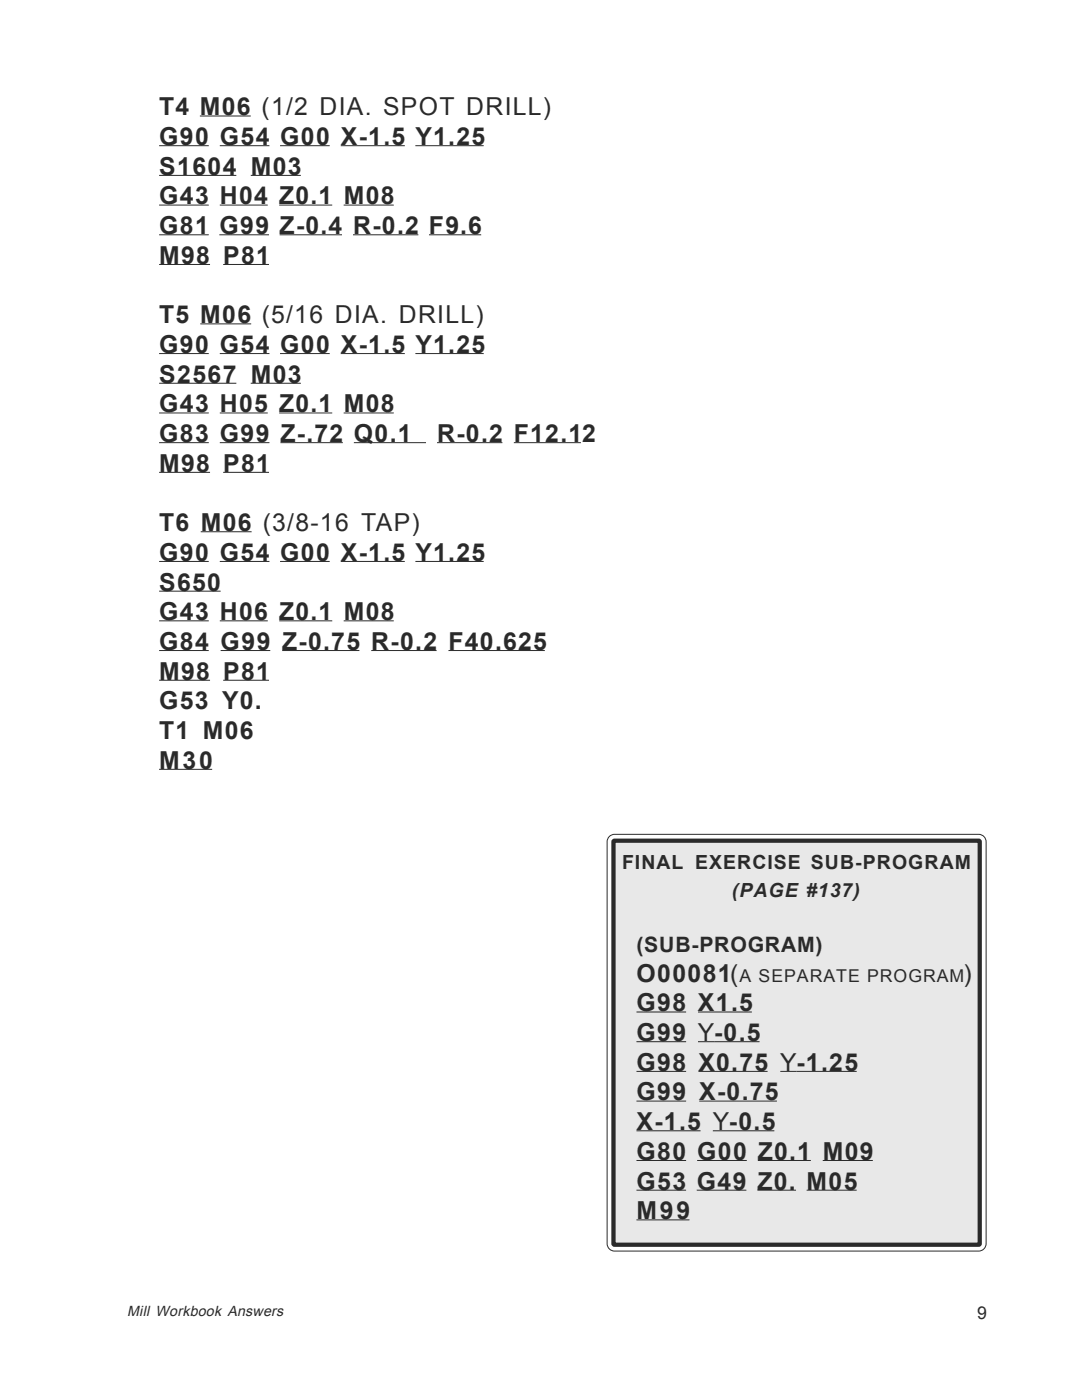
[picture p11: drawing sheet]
<svg xmlns="http://www.w3.org/2000/svg" width="216mm" height="279mm" viewBox="0 0 216 279" stroke-linecap="round" stroke-linejoin="round" font-family="sans-serif">
<defs><g id="words">
<g font-size="4.9" fill="#2b292a">
<text x="31.7" y="23">T4 M06 (1/2 DIA. SPOT DRILL)</text>
<text x="31.7" y="29">G90 G54 G00 X-1.5 Y1.25</text>
<text x="31.7" y="34.9">S1604 M03</text>
<text x="31.7" y="40.8">G43 H04 Z0.1 M08</text>
<text x="31.7" y="46.7">G81 G99 Z-0.4 R-0.2 F9.6</text>
<text x="31.7" y="52.7">M98 P81</text>
<text x="31.7" y="64.5">T5 M06 (5/16 DIA. DRILL)</text>
<text x="31.7" y="70.4">G90 G54 G00 X-1.5 Y1.25</text>
<text x="31.7" y="76.4">S2567 M03</text>
<text x="31.7" y="82.3">G43 H05 Z0.1 M08</text>
<text x="31.7" y="88.2">G83 G99 Z-.72 Q0.1</text>
<text x="87.2" y="88.2">R-0.2 F12.12</text>
<text x="31.7" y="94.1">M98 P81</text>
<text x="31.7" y="106">T6 M06 (3/8-16 TAP)</text>
<text x="31.7" y="111.9">G90 G54 G00 X-1.5 Y1.25</text>
<text x="31.7" y="117.9">S650</text>
<text x="31.7" y="123.8">G43 H06 Z0.1 M08</text>
<text x="31.7" y="129.7">G84 G99 Z-0.75 R-0.2 F40.625</text>
<text x="31.7" y="135.6">M98 P81</text>
<text x="31.7" y="141.6">G53 Y0.</text>
<text x="31.7" y="147.5">T1 M06</text>
<text x="31.7" y="153.4">M30</text>
<text x="127" y="195.9">O00081(</text>
<text x="192.2" y="195.9">)</text>
<text x="127" y="201.8">G98 X1.5</text>
<text x="127" y="207.8">G99 Y-0.5</text>
<text x="127" y="213.7">G98 X0.75 Y-1.25</text>
<text x="127" y="219.6">G99 X-0.75</text>
<text x="127" y="225.6">X-1.5 Y-0.5</text>
<text x="127" y="231.5">G80 G00 Z0.1 M09</text>
<text x="127" y="237.4">G53 G49 Z0. M05</text>
<text x="127" y="243.3">M99</text>
</g>
<text font-size="4.2" fill="#2b292a" x="127" y="190">(SUB-PROGRAM)</text>
<g font-size="3.9" fill="#2b292a">
<text x="124.1" y="173.5">FINAL EXERCISE SUB-PROGRAM</text>
<text x="146.1" y="179">(PAGE #137)</text>
</g>
<g font-size="3.5" fill="#2b292a">
<text x="147.6" y="195.9">A SEPARATE PROGRAM</text>
<text x="195" y="263.1">9</text>
</g>
<text font-size="2.9" fill="#2b292a" x="25.4" y="262.6">Mill Workbook Answers</text>
</g></defs>
<path d="M122.5 167.8h72.9v80.5h-72.9z" fill-rule="evenodd" fill="#e7e8e9"/>
<path d="M122.5 167.8h72.9v80.5h-72.9z" fill="none" stroke="#2b292a" stroke-width=".85" stroke-linecap="butt"/>
<g fill="none" stroke="#2b292a" stroke-width=".2">
<path d="M31.8 29.1h9.9M31.8 35h15.4M39.9 23.1h10.1M43.9 29.1h9.9M50 35h10M55.9 29.1h9.9M68 29.1h12.8M82.9 29.1h13.6M31.7 52.8h10.2M31.8 40.9h9.9M31.8 46.9h9.9M43.8 46.9h9.9"/>
<path d="M43.9 40.9h9.5M44.5 52.8h9.2M55.7 40.9h10.6M55.8 46.9h12.4M68.6 40.9h10M70.4 46.9h13.1M85.6 46.9h10.4M31.8 70.6h9.9M31.8 76.5h15.4M40 64.6h10.1M43.9 70.6h9.9M50 76.5h10"/>
<path d="M55.9 70.6h9.9M68 70.6h12.8M82.9 70.6h13.6M31.7 94.3h10.2M31.8 82.4h9.9M31.8 88.3h9.9M43.9 82.4h9.5M43.9 88.3h9.9M44.5 94.3h9.2M55.7 82.4h10.6M56 88.3h12.4M68.6 82.4h10"/>
<path d="M70.6 88.3h14.4M87.2 88.3h13M102.5 88.3h13.4M31.7 118h12.3M31.8 112h9.9M40 106.1h10.2M43.9 112h9.9M55.9 112h9.9M68 112h12.8M82.9 112h13.6M31.7 135.8h10.2M31.8 123.9h9.9"/>
<path d="M31.8 129.8h9.9M43.9 123.9h9.5M44 129.8h9.9M44.5 135.8h9.2M55.7 123.9h10.6M56.3 129.8h15.4M68.6 123.9h10M74.1 129.8h13M89.5 129.8h19.2M31.8 153.5h10.5M121.6 166.9l.5-.3 .5-.1h72.7a1.5 1.5 0 0 1 1.5 1.5v80.2a1.5 1.5 0 0 1-1.5 1.5h-72.7a1.5 1.5 0 0 1-1.5-1.5v-80.2l.2-.6zM127 202h9.9"/>
<path d="M127 207.9h9.9M127 213.8h9.9M127 219.7h9.9M139.3 202h10.7M139.3 207.9h12.3M139.4 213.8h13.8M139.5 219.7h15.5M155.7 213.8h15.2M127 225.7h12.8M127 231.6h9.9M127 237.5h9.9M139 237.5h9.9"/>
<path d="M139.1 231.6h9.9M142.2 225.7h12.3M151.1 237.5h7.7M151.2 231.6h10.6M161 237.5h9.9M164.2 231.6h10M127 243.5h10.6"/>
</g>
<use href="#words"/>
</svg>
